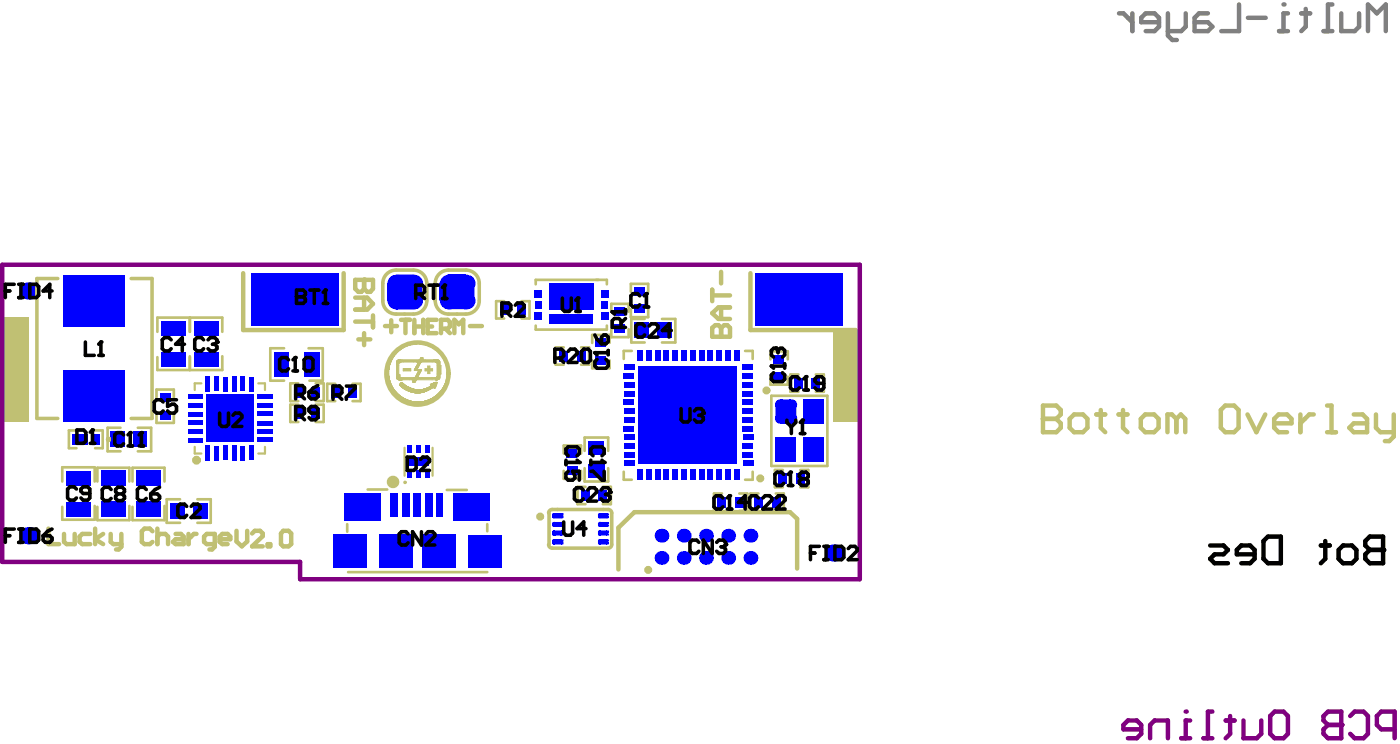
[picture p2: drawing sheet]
<svg xmlns="http://www.w3.org/2000/svg" width="266mm" height="141mm" viewBox="0 0 266 141" stroke-linecap="round" stroke-linejoin="round" font-family="sans-serif">
<path d="M243.3 5.9h1.7M245 2.5h-.8v3.4M247.6 2.5h1.7M248.4 1.7v3.4l-.8 .8M251.8 5.9h1.7M253.5 .9h-.9v5M255.2 2.5v3.4h2.5l.9-.8v-2.6M260.3 5.9v-5l1.6 1.6 1.7-1.6v5" fill="none" stroke="#808080" stroke-width=".85"/>
<circle cx="244.2" cy=".9" r=".42" fill="#808080"/>
<path d="M212.9 2.5h.8l1.7 1.7M215.4 2.5v3.4M220.5 4.2h-3.4v-.8l.9-.9h1.7l.8 .9v1.7l-.8 .8h-1.7M222.2 2.5v4.3l.8 .8h.9M225.6 2.5v2.6l-.9 .8h-2.5M229.8 2.5h-1.7l-.8 .9v2.5h2.5l.9-.8-.9-.9h-2.5M235.7 .9v5h-3.4M237.4 3.4h3.4" fill="none" stroke="#808080" stroke-width=".85"/>
<g fill="#808080">
<circle cx="43.6" cy="79.6" r="1.01"/>
<circle cx="43.6" cy="82.6" r="1.01"/>
<circle cx="46.7" cy="79.6" r="1.01"/>
<circle cx="43.6" cy="76.6" r="1.01"/>
<circle cx="40.7" cy="79.6" r="1.01"/>
<circle cx="40.7" cy="82.6" r="1.01"/>
<circle cx="46.7" cy="82.6" r="1.01"/>
<circle cx="46.7" cy="76.6" r="1.01"/>
<circle cx="40.7" cy="76.6" r="1.01"/>
</g>
<g fill="#00f">
<path d="M151.5 90h1.6v2h-1.6z" fill-rule="evenodd"/>
<path d="M148.1 90h1.7v2h-1.7z" fill-rule="evenodd"/>
<path d="M147.2 70.8h2v1.6h-2z" fill-rule="evenodd"/>
<path d="M139.6 89.3h1.1v2h-1.1z" fill-rule="evenodd"/>
<path d="M138 89.3h1v2h-1z" fill-rule="evenodd"/>
<path d="M141.2 81h2v1h-2z" fill-rule="evenodd"/>
<path d="M141.3 82.6h2v1h-2z" fill-rule="evenodd"/>
<path d="M141.2 84.3h2.1v1h-2.1z" fill-rule="evenodd"/>
<path d="M141.2 86h2.1v1h-2.1z" fill-rule="evenodd"/>
<path d="M141.2 74.3h2.1v1h-2.1z" fill-rule="evenodd"/>
<path d="M141.2 76h2v1h-2z" fill-rule="evenodd"/>
<path d="M141.2 77.6h2.1v1h-2.1z" fill-rule="evenodd"/>
<path d="M141.2 79.3h2.1v1h-2.1z" fill-rule="evenodd"/>
<path d="M141.2 69.3h2.1v1.1h-2.1z" fill-rule="evenodd"/>
<path d="M141.2 71h2v1h-2z" fill-rule="evenodd"/>
<path d="M141.2 72.6h2.1v1.1h-2.1z" fill-rule="evenodd"/>
<path d="M134.7 89.3h1v2h-1z" fill-rule="evenodd"/>
<path d="M133 89.3h1v2h-1z" fill-rule="evenodd"/>
<path d="M131.3 89.3h1v2h-1z" fill-rule="evenodd"/>
<path d="M128 89.3h1v2h-1z" fill-rule="evenodd"/>
<path d="M126.3 89.3h1v2h-1z" fill-rule="evenodd"/>
<path d="M124.7 89.3h1v2h-1z" fill-rule="evenodd"/>
<path d="M125.1 61.3h2.7v3h-2.7z" fill-rule="evenodd"/>
<path d="M121.3 89.3h1v2h-1z" fill-rule="evenodd"/>
<path d="M118.7 86h2v1h-2z" fill-rule="evenodd"/>
<path d="M118.7 84.3h2v1h-2z" fill-rule="evenodd"/>
<path d="M118.8 82.6h1.9v1h-1.9z" fill-rule="evenodd"/>
<path d="M118.7 81h1.9v1h-1.9z" fill-rule="evenodd"/>
<path d="M118.7 79.3h2v1h-2z" fill-rule="evenodd"/>
<path d="M118.7 77.6h2v1h-2z" fill-rule="evenodd"/>
<path d="M118.7 76h1.9v1h-1.9z" fill-rule="evenodd"/>
<path d="M118.7 74.3h2v1h-2z" fill-rule="evenodd"/>
<path d="M118.7 72.6h2v1.1h-2z" fill-rule="evenodd"/>
<path d="M118.7 71h1.9v1h-1.9z" fill-rule="evenodd"/>
<path d="M118.7 69.3h2v1.1h-2z" fill-rule="evenodd"/>
<path d="M116.9 61.7h2v1.6h-2z" fill-rule="evenodd"/>
<path d="M120.6 57.9h2v1.6h-2z" fill-rule="evenodd"/>
<path d="M120.6 54.6h2v1.7h-2z" fill-rule="evenodd"/>
<path d="M116.9 58.4h1.9v1.7h-1.9z" fill-rule="evenodd"/>
<path d="M113.8 102.8l.2-.3h1.5l.2 .3v.5l-.2 .2h-1.5l-.2-.2z" fill-rule="evenodd"/>
<path d="M113.8 97.8l.2-.2h1.5l.2 .2v.5l-.2 .3h-1.5l-.2-.3z" fill-rule="evenodd"/>
<path d="M113.8 99.5l.2-.3h1.5l.2 .3v.4l-.2 .3h-1.5l-.2-.3z" fill-rule="evenodd"/>
<path d="M111.9 88.2h3v2.6h-3z" fill-rule="evenodd"/>
<path d="M111.9 83.9h3v2.6h-3z" fill-rule="evenodd"/>
<path d="M113.3 67.7h2v1.6h-2z" fill-rule="evenodd"/>
<path d="M113.3 64.4h1.9v1.6h-1.9z" fill-rule="evenodd"/>
<path d="M114.4 57.3h1.3v1.3h-1.3z" fill-rule="evenodd"/>
<path d="M114.4 55.2h1.3v1.3h-1.3z" fill-rule="evenodd"/>
<path d="M105 102.8l.3-.3h1.5l.3 .3v.5l-.3 .2h-1.5l-.3-.2z" fill-rule="evenodd"/>
<path d="M105 97.8l.3-.2h1.5l.3 .2v.5l-.3 .3h-1.5l-.3-.3z" fill-rule="evenodd"/>
<path d="M105 99.5l.3-.3h1.5l.3 .3v.4l-.3 .3h-1.5l-.3-.3z" fill-rule="evenodd"/>
<path d="M98.4 57.9h1.7v1.9h-1.7z" fill-rule="evenodd"/>
<path d="M77.6 89.5h.8v1.4h-.8z" fill-rule="evenodd"/>
<path d="M79.3 89.5h.7v1.4h-.7z" fill-rule="evenodd"/>
<path d="M80.9 89.5h.8v1.4h-.8z" fill-rule="evenodd"/>
<path d="M80.9 84.7h.8v1.4h-.8z" fill-rule="evenodd"/>
<path d="M79.2 84.7h.7v1.4h-.7z" fill-rule="evenodd"/>
<path d="M77.6 84.7h.8v1.4h-.8z" fill-rule="evenodd"/>
<path d="M59.2 77.6h1.7v2h-1.7z" fill-rule="evenodd"/>
<path d="M36.7 95.6h2.7v3h-2.7z" fill-rule="evenodd"/>
<path d="M35.8 81.6h2.8v.9h-2.8z" fill-rule="evenodd"/>
<path d="M35.8 83.3h2.8v.9h-2.8z" fill-rule="evenodd"/>
<path d="M35.8 74.9h2.8v.9h-2.8z" fill-rule="evenodd"/>
<path d="M35.8 76.6h2.8v.9h-2.8z" fill-rule="evenodd"/>
<path d="M35.8 78.3h2.8v.9h-2.8z" fill-rule="evenodd"/>
<path d="M36.9 61.2h4.6v2.7h-4.6z" fill-rule="evenodd"/>
<path d="M30.4 74.7h2.1v1.7h-2.1z" fill-rule="evenodd"/>
<path d="M30.5 78.1h2v1.6h-2z" fill-rule="evenodd"/>
<path d="M25.4 82h2.6v3h-2.6z" fill-rule="evenodd"/>
<path d="M17.3 82.5h1.6v2h-1.6z" fill-rule="evenodd"/>
<path d="M152.8 75.9h4v4.7h-4z" fill-rule="evenodd"/>
<path d="M152.8 83.2h3.9v4.6h-3.9z" fill-rule="evenodd"/>
<path d="M154.4 72h1.6v1.9h-1.6z" fill-rule="evenodd"/>
<path d="M151.1 72h1.7v1.9h-1.7z" fill-rule="evenodd"/>
<path d="M146.8 94.5h1.6v2h-1.6z" fill-rule="evenodd"/>
<path d="M147.2 67.5h1.9v1.6h-1.9z" fill-rule="evenodd"/>
<path d="M141.3 87.6h2v1h-2z" fill-rule="evenodd"/>
<path d="M139.8 94.6h1.6v1.9h-1.6z" fill-rule="evenodd"/>
<path d="M138 66.6h1v2.1h-1z" fill-rule="evenodd"/>
<path d="M139.6 66.6h1.1v2.1h-1.1z" fill-rule="evenodd"/>
<path d="M131.3 66.6h1v2.1h-1z" fill-rule="evenodd"/>
<path d="M133 66.6h1v2.1h-1z" fill-rule="evenodd"/>
<path d="M134.7 66.6h1v2.1h-1z" fill-rule="evenodd"/>
<path d="M124.7 66.6h1v2.1h-1z" fill-rule="evenodd"/>
<path d="M126.3 66.6h1v2.1h-1z" fill-rule="evenodd"/>
<path d="M128 66.6h1v2.1h-1z" fill-rule="evenodd"/>
<path d="M118.8 87.6h1.9v1h-1.9z" fill-rule="evenodd"/>
<path d="M121.3 66.6h1v2.1h-1z" fill-rule="evenodd"/>
<path d="M113.8 101.1l.2-.3h1.5l.2 .3v.5l-.2 .3h-1.5l-.2-.3z" fill-rule="evenodd"/>
<path d="M113.8 93.2h1.7v1.9h-1.7z" fill-rule="evenodd"/>
<path d="M110.5 93.2h1.7v1.9h-1.7z" fill-rule="evenodd"/>
<path d="M114.4 59.5h1.3v1.3h-1.3z" fill-rule="evenodd"/>
<path d="M105 101.1l.3-.3h1.5l.3 .3v.5l-.3 .3h-1.5l-.3-.3z" fill-rule="evenodd"/>
<path d="M106.4 66.7h1.7v2h-1.7z" fill-rule="evenodd"/>
<path d="M77.6 86.9h3.9v1.6h-3.9z" fill-rule="evenodd"/>
<path d="M66.2 73.7h1.7v1.9h-1.7z" fill-rule="evenodd"/>
<path d="M62.9 73.7h1.7v1.9h-1.7z" fill-rule="evenodd"/>
<path d="M59.2 73.6h1.7v2h-1.7z" fill-rule="evenodd"/>
<path d="M42.4 84.7h.9v2.8h-.9z" fill-rule="evenodd"/>
<path d="M44.1 84.7h.9v2.9h-.9z" fill-rule="evenodd"/>
<path d="M45.8 84.8h.9v2.8h-.9z" fill-rule="evenodd"/>
<path d="M47.4 84.7h.9v2.8h-.9z" fill-rule="evenodd"/>
<path d="M47.4 71.6h.9v2.8h-.9z" fill-rule="evenodd"/>
<path d="M45.8 71.5h.9v2.8h-.9z" fill-rule="evenodd"/>
<path d="M44.1 71.5h.9v2.9h-.9z" fill-rule="evenodd"/>
<path d="M42.4 71.6h.9v2.8h-.9z" fill-rule="evenodd"/>
<path d="M39.1 84.7h.9v2.9h-.9z" fill-rule="evenodd"/>
<path d="M40.8 84.8h.9v2.8h-.9z" fill-rule="evenodd"/>
<path d="M40.8 71.5h.9v2.8h-.9z" fill-rule="evenodd"/>
<path d="M39.1 71.5h.9v2.9h-.9z" fill-rule="evenodd"/>
<path d="M35.8 79.9h2.8v.9h-2.8z" fill-rule="evenodd"/>
<path d="M36.9 67h4.6v2.8h-4.6z" fill-rule="evenodd"/>
<path d="M83.1 93.7h1.2v4.5h-1.2z" fill-rule="evenodd"/>
<path d="M76.5 93.7h1.4v4.5h-1.4z" fill-rule="evenodd"/>
<path d="M78.7 93.7h1.3v4.5h-1.3z" fill-rule="evenodd"/>
<path d="M80.9 93.7h1.3v4.5h-1.3z" fill-rule="evenodd"/>
<path d="M74.3 93.7h1.4v4.5h-1.4z" fill-rule="evenodd"/>
<path d="M57.9 67h2.8v4.6h-2.8z" fill-rule="evenodd"/>
<path d="M52.1 67h2.8v4.6h-2.8z" fill-rule="evenodd"/>
<path d="M136.3 89.3h1v2h-1z" fill-rule="evenodd"/>
<path d="M129.7 89.3h1v2h-1z" fill-rule="evenodd"/>
<path d="M123 89.3h1v2h-1z" fill-rule="evenodd"/>
<path d="M120.8 61.3h2.7v3h-2.7z" fill-rule="evenodd"/>
<path d="M107.8 88.7h2.1v1.6h-2.1z" fill-rule="evenodd"/>
<path d="M107.8 85.4h2v1.6h-2z" fill-rule="evenodd"/>
<path d="M101.7 55.2h1.3v1.3h-1.3z" fill-rule="evenodd"/>
<path d="M101.8 57.3h1.2v1.3h-1.2z" fill-rule="evenodd"/>
<path d="M95.1 57.9h1.7v1.9h-1.7z" fill-rule="evenodd"/>
<path d="M32.4 95.6h2.7v3h-2.7z" fill-rule="evenodd"/>
<path d="M48.9 83.2h2.9v.9h-2.9z" fill-rule="evenodd"/>
<path d="M48.9 81.7h2.9v.9h-2.9z" fill-rule="evenodd"/>
<path d="M48.9 78.2h2.9v.9h-2.9z" fill-rule="evenodd"/>
<path d="M48.9 76.7h2.9v.9h-2.9z" fill-rule="evenodd"/>
<path d="M48.9 75h2.9v.9h-2.9z" fill-rule="evenodd"/>
<path d="M55.9 77.6h1.6v2h-1.6z" fill-rule="evenodd"/>
<path d="M25.9 95.4h4.7v2.8h-4.7z" fill-rule="evenodd"/>
<path d="M19.2 95.4h4.7v2.8h-4.7z" fill-rule="evenodd"/>
<path d="M12.6 95.4h4.7v2.8h-4.7z" fill-rule="evenodd"/>
<path d="M25.9 89.5h4.6v2.9h-4.6z" fill-rule="evenodd"/>
<path d="M19.2 89.5h4.7v2.9h-4.7z" fill-rule="evenodd"/>
<path d="M12.5 89.6h4.8v2.8h-4.8z" fill-rule="evenodd"/>
<path d="M13.8 82.6h2.9v1.9h-2.9z" fill-rule="evenodd"/>
<path d="M21.1 82h2.7v3h-2.7z" fill-rule="evenodd"/>
<path d="M147.5 76.9l1-1h2l1 1v2.7l-1 1h-2l-1-1z" fill-rule="evenodd"/>
<path d="M147.4 83.2h4v4.6h-4z" fill-rule="evenodd"/>
<path d="M143.4 94.5h1.7v2h-1.7z" fill-rule="evenodd"/>
<path d="M143.6 51.9h16.7v10h-16.7z" fill-rule="evenodd"/>
<path d="M136.5 94.6h1.7v1.9h-1.7z" fill-rule="evenodd"/>
<path d="M123 66.6h1v2.1h-1z" fill-rule="evenodd"/>
<path d="M129.7 66.6h1v2.1h-1z" fill-rule="evenodd"/>
<path d="M136.3 66.6h1v2.1h-1z" fill-rule="evenodd"/>
<path d="M89.1 101.7h6.3v6.2h-6.3z" fill-rule="evenodd"/>
<path d="M104.5 59.7h8.3v1.9h-8.3z" fill-rule="evenodd"/>
<path d="M104.5 53.8h8.4v5.1h-8.4z" fill-rule="evenodd"/>
<path d="M101.7 59.5h1.3v1.3h-1.3z" fill-rule="evenodd"/>
<path d="M109.7 66.7h1.7v2h-1.7z" fill-rule="evenodd"/>
<path d="M63.4 101.7h6.4v6.3h-6.4z" fill-rule="evenodd"/>
<path d="M72.2 101.6h6.4v6.3h-6.4z" fill-rule="evenodd"/>
<path d="M73.7 53.9l1.7-1.7h3.3l1.7 1.7v3.3l-1.7 1.7h-3.3l-1.7-1.7z" fill-rule="evenodd"/>
<path d="M48.9 80h2.9v.9h-2.9z" fill-rule="evenodd"/>
<path d="M39.2 75.1h9v8.9h-9z" fill-rule="evenodd"/>
<path d="M56 73.6h1.6v2h-1.6z" fill-rule="evenodd"/>
<path d="M12.1 52.2h11.7v9.9h-11.7z" fill-rule="evenodd"/>
<path d="M65.5 93.7h7v5.3h-7z" fill-rule="evenodd"/>
<path d="M12.1 70.4h11.7v9.8h-11.7z" fill-rule="evenodd"/>
<path d="M30.7 61.2h4.7v2.7h-4.7z" fill-rule="evenodd"/>
<path d="M80.3 101.7h6.3v6.3h-6.3z" fill-rule="evenodd"/>
<path d="M83.6 53.8l1.7-1.7h3.3l1.6 1.7v3.3l-1.6 1.7h-3.3l-1.7-1.7z" fill-rule="evenodd"/>
<path d="M47.7 51.9h16.7v10h-16.7z" fill-rule="evenodd"/>
<path d="M30.7 67h4.7v2.8h-4.7z" fill-rule="evenodd"/>
<path d="M121.5 69.7h18.7v18.6h-18.7z" fill-rule="evenodd"/>
<path d="M86.2 93.7h6.9v5.3h-6.9z" fill-rule="evenodd"/>
</g>
<g fill="#00f">
<circle cx="138.5" cy="106.1" r="1.31"/>
<circle cx="134.3" cy="106.1" r="1.31"/>
<circle cx="125.9" cy="106.1" r="1.31"/>
<circle cx="115.5" cy="102.8" r=".25"/>
<circle cx="114" cy="102.8" r=".25"/>
<circle cx="114" cy="103.3" r=".25"/>
<circle cx="115.5" cy="103.3" r=".25"/>
<circle cx="115.5" cy="97.8" r=".25"/>
<circle cx="114" cy="97.8" r=".25"/>
<circle cx="114" cy="98.3" r=".25"/>
<circle cx="115.5" cy="98.3" r=".25"/>
<circle cx="115.5" cy="99.5" r=".25"/>
<circle cx="114" cy="99.5" r=".25"/>
<circle cx="114" cy="99.9" r=".25"/>
<circle cx="115.5" cy="99.9" r=".25"/>
<circle cx="106.8" cy="102.8" r=".25"/>
<circle cx="105.3" cy="102.8" r=".25"/>
<circle cx="105.3" cy="103.3" r=".25"/>
<circle cx="106.8" cy="103.3" r=".25"/>
<circle cx="106.8" cy="97.8" r=".25"/>
<circle cx="105.3" cy="97.8" r=".25"/>
<circle cx="105.3" cy="98.3" r=".25"/>
<circle cx="106.8" cy="98.3" r=".25"/>
<circle cx="106.8" cy="99.5" r=".25"/>
<circle cx="105.3" cy="99.5" r=".25"/>
<circle cx="105.3" cy="99.9" r=".25"/>
<circle cx="106.8" cy="99.9" r=".25"/>
<circle cx="138.5" cy="101.9" r="1.31"/>
<circle cx="134.3" cy="101.9" r="1.31"/>
<circle cx="125.9" cy="101.9" r="1.31"/>
<circle cx="115.5" cy="101.1" r=".25"/>
<circle cx="114" cy="101.1" r=".25"/>
<circle cx="114" cy="101.6" r=".25"/>
<circle cx="115.5" cy="101.6" r=".25"/>
<circle cx="106.8" cy="101.1" r=".25"/>
<circle cx="105.3" cy="101.1" r=".25"/>
<circle cx="105.3" cy="101.6" r=".25"/>
<circle cx="106.8" cy="101.6" r=".25"/>
<circle cx="142.8" cy="106.1" r="1.31"/>
<circle cx="130.1" cy="106.1" r="1.31"/>
<circle cx="142.8" cy="101.9" r="1.31"/>
<circle cx="158.6" cy="105.2" r="1.65"/>
<circle cx="150.5" cy="79.6" r="1.01"/>
<circle cx="150.5" cy="76.9" r="1.01"/>
<circle cx="148.4" cy="76.9" r="1.01"/>
<circle cx="148.4" cy="79.6" r="1.01"/>
<circle cx="130.1" cy="101.9" r="1.31"/>
<circle cx="78.7" cy="53.9" r="1.65"/>
<circle cx="75.4" cy="53.9" r="1.65"/>
<circle cx="75.4" cy="57.2" r="1.65"/>
<circle cx="78.7" cy="57.2" r="1.65"/>
<circle cx="5.4" cy="101.9" r="1.65"/>
<circle cx="85.3" cy="57.2" r="1.65"/>
<circle cx="88.6" cy="57.2" r="1.65"/>
<circle cx="88.6" cy="53.9" r="1.65"/>
<circle cx="85.3" cy="53.9" r="1.65"/>
<circle cx="5.4" cy="55.3" r="1.65"/>
</g>
<g fill="#c0c073">
<path d="M76.7 70.1h1.5v.4h-1.5z"/>
<path d="M80.9 70.1h.5v-.5h.4v.5h.5v.4h-.5v.5h-.4v-.5h-.5z"/>
<path d="M80.1 68.1l.2 .1-1.2 2.1h.9l-1.2 2.3h-.2l1.2-2.2h-1z"/>
<path d="M75.5 68.6l.5-.2h3.8l-.2 .4-3.7 .1v2.9h2.9l-.1 .4h-2.8l-.4-.2-.1-3.1z"/>
<path d="M80.2 68.5l2.9-.1 .3 .3 .1 .8h.4v1.6h-.4v.6l-.2 .3-4.1 .2 .3-.4h3.5l.1-.2v-2.8h-3.1z"/>
<path d="M76.1 73l.2-.2a4.6 4.6 0 0 0 5.9 .5l-.3-.2 1.1-.4-.4 1-.2-.2a4.5 4.5 0 0 1-6.4-.3z"/>
</g>
<g fill="none" stroke="#c0c073" stroke-width=".51">
<path d="M95.9 57.3h-1.5v3.3h1.5M99.2 57.3h1.5v3.3h-1.5M101.9 54.1v-.9h13.6v.9M116.3 59.3v-1.5h3.3v1.5M120 55.5v-1.5h3.3v1.5M120 58.8v1.5h3.3v-1.5M29.8 75.6v-1.5h3.3v1.5M29.8 79v1.4h3.3v-1.4M29.9 63.1v-2.7h12.4v2.7M36.1 60.4v2.7M36.1 67.7v2.7M42.3 67.7v2.7h-12.4v-2.5"/>
<path d="M54 66.2h-2.6v6.2h2.6M56.8 72.9h-1.6v3.4h1.6M56.8 76.9h-1.6v3.3h1.6M58.7 66.2h2.7v6.2h-2.5M60.1 72.9h1.5v3.4h-1.5M60.1 76.9h1.5v3.3h-1.5M63.8 73h-1.5v3.3h1.5M67.1 73h1.5v3.3h-1.5M101.9 61.9v.8h13.6v-.8M107.2 66h-1.5v3.3h1.5M110.5 66h1.6v3.3h-1.6M112.7 65.2v-1.5h3.3v1.5"/>
<path d="M112.7 68.5v1.5h3.3v-1.5M116.3 62.6v1.5h3.3v-1.5M120.2 66.7h-1.5v1.5M122.6 60.6h-2.5v4.5h2.5M125.9 60.6h2.6v4.5h-2.6M141.8 66.7h1.4v1.5M146.6 68.3v-1.5h3.3v1.5M146.6 71.6v1.5h3.3v-1.5M146.7 75.3h10.7v13.3h-10.7zM151.9 71.2h-1.5v3.3h1.5M155.2 71.2h1.5v3.3h-1.5M11.8 91.6v-2.7h6.2v2.7"/>
<path d="M14.5 81.8h-1.4v3.4h1.4M18 96.2v2.6h-6.2v-2.4M18.1 81.8h1.4v3.4h-1.4M18.5 91.6v-2.7h6.1v2.7M22.9 81.3h-2.4v4.5h2.4M24.6 96.2v2.7h-6.1v-2.5M25.2 91.6v-2.7h6.1v2.7M26.2 81.3h2.6v4.5h-2.6M31.3 96.2v2.7h-6.1v-2.5M34.3 94.9h-2.6v4.5h2.6M37.6 94.9h2.5v4.5h-2.5M66.1 99.7v1.4"/>
<path d="M69.9 93.1h3.8M85 93.2h3.8M92.7 99.7v1.3M107.2 86.2v-1.5h3.3v1.5M107.2 89.5v1.5h3.3v-1.5M111.2 85.7v-2.5h4.5v2.5M111.2 89v2.6h4.5v-2.6M111.4 92.6h-1.5v3.3h1.5M114.7 92.6h1.5v3.3h-1.5M118.7 89.7v1.5h1.5M137.4 93.8h-1.6v3.3h1.6M140.7 93.8h1.5v3.3h-1.5"/>
<path d="M143.2 89.7v1.5h-1.4M144.3 93.8h-1.5v3.3h1.5M147.6 93.8h1.5v3.3h-1.5M148.9 89.4h-1.5v3.3h1.5M152.2 89.4h1.6v3.3h-1.6M66.2 108.8h26.5"/>
</g>
<path d="M46.3 51.9v10.9h19.1v-10.9M142.8 51.9v10.9h20M151.7 108.1v-9.5l-1.4-1.2h-29.6l-3 2.9v8" fill="none" stroke="#c0c073" stroke-width=".85"/>
<g fill="none" stroke="#c0c073" stroke-width=".68">
<path d="M11 53h-4v26.6h4M25 53h3.9v26.6h-3.9M72.8 53.9v3.3M75.4 59.7h3.3M75.4 51.4h3.3M81.2 53.9v3.3M82.8 53.9v3.3M85.3 59.7h3.3M85.3 51.4h3.3M91.2 53.9v3.3M104.5 97.6v5.9M105 96.9h10.7"/>
<path d="M116.4 97.6v5.9M105 104.2h10.7"/>
</g>
<g fill="none" stroke="#c0c073" stroke-width=".19">
<path d="M73.8 70.4h.1M73.8 70.5h.1M73.8 70.6h.1M73.8 70.7h.1M73.8 70.8h.1M73.8 70.9h.1M73.8 71h.1M73.8 71.1h.1M73.8 71.2h.1M73.8 71.3h.1M73.8 71.4h.1M73.8 71.5h.1"/>
<path d="M73.8 69.8h.1M73.8 69.9h.1M73.8 70h.1M73.8 70.1h.1M73.8 70.2h.1M73.8 70.3h.1M73.8 71.6h.1M73.8 71.7h.1M73.8 71.8h.1M73.8 71.9h.1M73.8 72h.1M73.8 71.5l.1 .5"/>
<path d="M73.8 70.3v1.2M73.8 69.8v.5M73.9 69.4h.1M73.9 69.5h.1M73.9 69.6h.1M73.9 69.7h.1M73.9 69.8h.1M73.9 72h.1M73.9 72.1h.1M73.9 72.2h.1M73.9 72.3h.1M73.9 72l.1 .4"/>
<path d="M73.9 69.4v.4M74 69.2h.1M74 69.3h.1M74 72.4h.1M74 72.5h.1M74 72.6h.1M74 72.4v.2M74.1 68.9h.1M74.1 69h.1M74.1 69.1h.1M74.1 72.6h.1M74.1 72.7h.1"/>
<path d="M74.1 72.8h.1M74.1 72.9h.1M74.1 69.1l-.2 .3M74.1 68.9v.2M74.1 72.6v.3M74.2 68.7h.1M74.2 68.8h.1M74.2 72.9h.1M74.2 73h.1M74.2 73.1h.1M74.2 73.1l.1 .1M74.2 68.7v.1"/>
<path d="M74.2 72.9v.2M74.2 68.8l-.1 .1M74.3 68.5h.1M74.3 68.6h.1M74.3 68.7h.1M74.3 73.1h.1M74.3 73.2h.1M74.3 68.5v.2M74.3 73.2v.1M74.3 68.3h.1M74.3 68.4h.1M74.3 73.3h.1"/>
<path d="M74.3 73.4h.1M74.3 68.3v.2M74.3 73.3v.1M74.3 73.4l.1 .1M74.4 68.2h.1M74.4 68.3h.1M74.4 73.5h.1M74.4 73.6h.1M74.4 73.6l.1 .1M74.4 68.2v.1M74.4 73.5v.1M74.5 68.1h.1"/>
<path d="M74.5 68.2h.1M74.5 73.7h.1M74.5 68.1v.1M74.6 67.9h.1M74.6 68h.1M74.6 73.7h.1M74.6 73.8h.1M74.6 73.9h.1M74.6 67.9v.1M74.6 73.7v.2M74.6 68l-.1 .1M74.7 67.8h.1"/>
<path d="M74.7 67.9h.1M74.7 73.9h.1M74.7 74h.1M74.7 67.8v.1M74.7 73.9v.1M74.8 74h.1M74.8 74.1h.1M74.8 67.7h.1M74.8 74l.1 .2M74.8 67.7l-.1 .1M74.9 74.2h.1M74.9 67.6h.1"/>
<path d="M74.9 67.7h.1M74.9 67.6v.1M74.9 74.3h.1M74.9 67.5h.1M74.9 74.2v.1M75 74.3h.1M75 74.4h.1M75 67.3h.1M75 67.4h.1M75 67.4l-.1 .2M75 67.3v.1M75 74.3v.1"/>
<path d="M75 74.4l.1 .1M75.1 74.5h.1M75.1 67.3h.1M75.1 67.2h.1M75.1 74.5l.1 .1M75.1 67.2v.1M75.2 74.6h.1M75.2 74.7h.1M75.2 67.1h.1M75.2 67.2h.1M75.2 67.1v.1M75.2 74.6v.1"/>
<path d="M75.3 74.7h.1M75.3 67.1h.1M75.4 74.7h.1M75.4 74.8h.1M75.4 67h.1M75.4 67.1h.1M75.4 67v.1M75.4 74.7v.1M75.4 74.9h.1M75.4 71.9h.1M75.4 71.8h.1M75.4 71.7h.1"/>
<path d="M75.4 71.6h.1M75.4 71.5h.1M75.4 69.2h.1M75.4 69.1h.1M75.4 69h.1M75.4 68.9h.1M75.4 68.8h.1M75.4 66.9h.1M75.4 71.9l.1 .1M75.4 66.9v.1M75.4 68.8v3.1M75.4 74.8v.1"/>
<path d="M75.5 74.9h.1M75.5 75h.1M75.5 72h.1M75.5 68.7h.1M75.5 68.6h.1M75.5 66.8h.1M75.5 66.9h.1M75.5 68.6l-.1 .2M75.5 66.8v.1M75.5 74.9v.1M75.6 75h.1M75.6 72.1h.1"/>
<path d="M75.6 72h.1M75.6 68.6h.1M75.6 66.7h.1M75.6 66.8h.1M75.6 75l.1 .1M75.6 72.1h.2M75.6 66.7v.1M75.6 72v.1M75.7 75.1h.1M75.7 72.1h.1M75.7 68.5h.1M75.7 66.6h.1"/>
<path d="M75.7 66.7h.1M75.7 75.1l.1 .1M75.7 66.6v.1M75.8 75.2h.1M75.8 72.1h.1M75.8 68.5h.1M75.8 66.6h.1M75.8 72.1l2.9 .1M75.9 75.2h.1M75.9 75.3h.1M75.9 68.8h.1M75.9 68.9h.1"/>
<path d="M75.9 69h.1M75.9 71.2h.1M75.9 71.3h.1M75.9 71.4h.1M75.9 71.5h.1M75.9 71.6h.1M75.9 71.7h.1M75.9 71.8h.1M75.9 72.2h.1M75.9 68.5h.1M75.9 66.6h.1M75.9 71.8h2.9"/>
<path d="M75.9 66.6h-.1M75.9 68.8v3M75.9 75.2v.1M76 75.3h.1M76 72.2h.1M76 68.4h.1M76 66.5h.1M76 68.8h.1M76 71.8h.1M76 68.4h3.8l-.1 .1M76 68.4l-.4 .2M76 66.5l-.1 .1"/>
<path d="M76 73.2h.1M76 73.1h.1M76 66.4h.1M76 75.3l.2 .1M76 66.4v.1M76 73.1v.1M76 73.2l.2 .2M76.1 75.4h.1M76.1 68.8h.1M76.1 71.8h.1M76.1 72.2h.1M76.1 68.4h.1"/>
<path d="M76.1 73.3h.1M76.1 73.1h.1M76.1 73h.1M76.1 66.4h.1M76.1 73v.1M76.2 75.4h.1M76.2 75.5h.1M76.2 72.2h.1M76.2 73.4h.1M76.2 73h.1M76.2 72.9h.1M76.2 66.3h.1"/>
<path d="M76.2 73.4l.1 .1M76.2 72.9v.1M76.2 75.4v.1M76.3 75.5h.1M76.3 72.2h.1M76.3 73.5h.1M76.3 72.8h.1M76.3 66.2h.1M76.3 66.3h.1M76.3 66.2v.1M76.3 75.5l.2 .1M76.3 66.3l-.2 .1"/>
<path d="M76.3 72.8l-.1 .1M76.4 75.6h.1M76.4 72.2h.1M76.4 73.6h.1M76.4 73.5h.1M76.4 72.8h.1M76.4 72.9h.1M76.4 66.2h.1M76.4 72.8v.1M76.4 73.5v.1M76.5 75.6h.1M76.5 75.7h.1"/>
<path d="M76.5 73.7h.1M76.5 73.6h.1M76.5 72.9h.1M76.5 66.1h.1M76.5 73.6v.1M76.5 75.6v.1M76.5 72.9v.1M76.5 73h.1M76.5 66h.1M76.5 75.7l.1 .1M76.5 73.7h.2M76.5 66v.1"/>
<path d="M76.5 66.1l-.1 .1M76.6 75.8h.1M76.6 73.7h.1M76.6 73h.1M76.6 73.1h.1M76.6 66h.1M76.6 73v.1M76.7 75.8h.1M76.7 73.8h.1M76.7 73.7h.1M76.7 73.1h.1M76.7 66h.1"/>
<path d="M76.7 66h-.2M76.7 70.1h1.5v.4h-1.5zM76.7 73.7v.1M76.7 75.8h.2M76.8 75.8h.1M76.8 73.8h.1M76.8 73.1h.1M76.8 66h.1M76.8 73.8l.2 .1M76.8 73.1l.2 .2M76.9 75.8h.1M76.9 75.9h.1"/>
<path d="M76.9 73.9h.1M76.9 73.2h.1M76.9 65.9h.1M76.9 65.9l-.2 .1M76.9 75.8v.1M76.9 75.9h.2M77 75.9h.1M77 74h.1M77 73.9h.1M77 73.3h.1M77 65.9h.1M77 74l.1 .1"/>
<path d="M77 73.9v.1M77.1 75.9h.1M77.1 74h.1M77.1 73.3h.1M77.1 73.4h.1M77.1 65.8h.1M77.1 73.4l.1 .1M77.1 65.8l-.2 .1M77.1 73.3v.1M77.1 75.9l.2 .1M77.1 76h.1M77.1 74.1h.1"/>
<path d="M77.2 76h.1M77.2 74.1h.1M77.2 73.5h.1M77.2 65.7h.1M77.2 65.8h.1M77.2 74.1l.2 .1M77.2 65.7v.1M77.3 76h.1M77.3 76.1h.1M77.3 74.2h.1M77.3 73.5h.1M77.3 65.7h.1"/>
<path d="M77.3 73.5l.2 .1M77.3 76v.1M77.3 76.1h.2M77.4 76.1h.1M77.4 74.2h.1M77.4 73.6h.1M77.4 65.7h.1M77.5 76.1h.1M77.5 74.2h.1M77.5 73.6h.1M77.5 73.7h.1M77.5 65.6h.1"/>
<path d="M77.5 65.6l-.3 .1M77.5 73.6v.1M77.5 76.1l.2 .1M77.6 76.2h.1M77.6 74.2h.1M77.6 73.7h.1M77.6 65.6h.1M77.6 74.2v.1M77.6 74.3h.1M77.6 74.3h.2M77.6 73.7h.2M77.7 76.2h.1"/>
<path d="M77.7 74.3h.1M77.7 73.7h.1M77.7 65.5h.1M77.7 76.2l.1 .1M77.7 65.5h.3M77.7 65.5l-.1 .1M77.8 76.3h.1M77.8 74.4h.1M77.8 74.3h.1M77.8 73.7h.1M77.8 65.5h.1M77.8 76.3h.3"/>
<path d="M77.8 74.4h.3M77.8 73.7l.3 .1M77.8 74.3v.1M77.9 76.3h.1M77.9 74.4h.1M77.9 73.8h.1M77.9 65.5h.1M78 76.3h.1M78 74.4h.1M78 73.8h.1M78 65.5h.1M78 65.5h.3"/>
<path d="M78.1 76.3h.1M78.1 74.5h.1M78.1 74.4h.1M78.1 73.8h.1M78.1 73.9h.1M78.1 65.5h.1M78.1 74.5l.3 .1M78.1 73.9h.2M78.1 73.8v.1M78.1 74.4v.1M78.1 76.3l.4 .1M78.2 76.4h.1"/>
<path d="M78.2 74.5h.1M78.2 73.9h.1M78.2 65.5h.1M78.3 76.4h.1M78.3 74.5h.1M78.3 73.9h.1M78.3 74h.1M78.3 65.5h.1M78.3 74h.3M78.3 73.9v.1M78.4 76.4h.1M78.4 74.6h.1"/>
<path d="M78.4 72.2h.1M78.4 65.4h.1M78.4 74h.1M78.4 74.6h.4M78.4 65.4h.8M78.4 65.4l-.1 .1M78.5 76.4h.1M78.5 74.6h.1M78.5 72.2h.1M78.5 65.4h.1M78.5 74h.1M78.6 76.4h.1"/>
<path d="M78.6 74.6h.1M78.6 74h.1M78.6 72.6h.1M78.6 72.2h.1M78.6 65.4h.1M78.6 76.4h1.8M78.6 74l.1 .1M78.6 72.6l.1 .1M78.7 76.4h.1M78.7 74.6h.1M78.7 74.1h.1M78.7 72.7h.1"/>
<path d="M78.7 72.6h.1M78.7 72.5h.1M78.7 72.4h.1M78.7 72.1h.1M78.7 72.2h.1M78.7 65.4h.1M78.7 74.1h.4M78.7 72.1v.1M78.7 72.4v.2M78.7 72.3h.1M78.7 72h.1M78.7 72v.1"/>
<path d="M78.7 72.2v.2M78.8 76.4h.1M78.8 74.7h.1M78.8 74.6h.1M78.8 74.1h.1M78.8 72.5h.1M78.8 72.6h.1M78.8 72.2h.1M78.8 72.1h.1M78.8 72h.1M78.8 70.4h.1M78.8 71.8h.1"/>
<path d="M78.8 71.9h.1M78.8 65.4h.1M78.8 74.7h1.1M78.8 71.8v.2M78.8 72v.2M78.8 72.5v.1M78.8 74.6v.1M78.8 72.6l-.1 .1M78.8 70.4h1M78.9 76.4h.1M78.9 74.7h.1M78.9 74.1h.1"/>
<path d="M78.9 72.3h.1M78.9 72.4h.1M78.9 72.5h.1M78.9 72h.1M78.9 70.4h.1M78.9 70.3h.1M78.9 70.2h.1M78.9 65.4h.1M78.9 70.2v.2M78.9 72.3v.2M79 76.4h.1M79 74.7h.1"/>
<path d="M79 74.1h.1M79 72.1h.1M79 72.2h.1M79 72.3h.1M79 71.9h.1M79 71.8h.1M79 70.1h.1M79 70h.1M79 65.4h.1M79 70l-.1 .2M79 72.1v.2M79 71.9l-.1 .1"/>
<path d="M79.1 76.4h.1M79.1 74.7h.1M79.1 74.1h.1M79.1 70.3h.1M79.1 72h.1M79.1 72.1h.1M79.1 71.7h.1M79.1 71.6h.1M79.1 70h.1M79.1 69.9h.1M79.1 69.8h.1M79.1 65.4h.1"/>
<path d="M79.1 71.7l-.1 .2M79.1 74.1l.1 .1M79.1 70.3h.9M79.1 69.8v.2M79.1 71.6v.1M79.1 72v.1M79.2 76.4h.1M79.2 74.7h.1M79.2 74.2h.1M79.2 70.1h.1M79.2 70.2h.1M79.2 70.3h.1"/>
<path d="M79.2 71.8h.1M79.2 71.9h.1M79.2 72h.1M79.2 71.5h.1M79.2 69.8h.1M79.2 72.1h.1M79.2 65.4h.1M79.2 74.2h.8M79.2 70.1v.2M79.2 71.8v.2M79.2 71.5l-.1 .1M79.3 76.4h.1"/>
<path d="M79.3 74.7h.1M79.3 74.2h.1M79.3 70h.1M79.3 70.1h.1M79.3 71.6h.1M79.3 71.7h.1M79.3 71.8h.1M79.3 71.4h.1M79.3 71.3h.1M79.3 69.7h.1M79.3 69.6h.1M79.3 72h.1"/>
<path d="M79.3 65.3h.1M79.3 72l-.1 .2 3.9-.1M79.3 69.6v.1M79.3 71.3v.1M79.3 71.6v.2M79.3 69.7l-.1 .1M79.3 71.4l-.1 .1M79.3 69.8h.1M79.3 69.9h.1M79.3 71.5h.1M79.3 71.2h.1M79.3 71.1h.1"/>
<path d="M79.3 69.5h.1M79.3 69.4h.1M79.3 68.8h.1M79.3 71.9h.1M79.3 71.8h3.8M79.3 69.4v.1M79.3 71.1v.1M79.3 71.8v.1M79.3 69.9v.2M79.3 71.9v.1M79.3 71.2v.1M79.3 69.5v.1"/>
<path d="M79.4 76.4h.1M79.4 74.7h.1M79.4 74.2h.1M79.4 69.7h.1M79.4 69.8h.1M79.4 71.4h.1M79.4 71.5h.1M79.4 71h.1M79.4 70.9h.1M79.4 69.3h.1M79.4 68.8h.1M79.4 71.8h.1"/>
<path d="M79.4 65.3h.1M79.4 70.9v.1M79.4 71.4v.1M79.4 69.8l-.1 .1M79.4 71.5l-.1 .1M79.4 71l-.1 .1M79.4 69.3l-.1 .1M79.5 76.4h.1M79.5 74.7h.1M79.5 74.2h.1M79.5 69.5h.1M79.5 69.6h.1"/>
<path d="M79.5 71.2h.1M79.5 71.3h.1M79.5 70.9h.1M79.5 70.8h.1M79.5 69.2h.1M79.5 69.1h.1M79.5 68.8h.1M79.5 71.8h.1M79.5 65.3h.1M79.5 69.6l-.1 .2M79.5 69.1l-.1 .2M79.5 70.8l-.1 .1"/>
<path d="M79.5 71.2v.1M79.5 71.3l-.1 .1M79.6 76.4h.1M79.6 74.7h.1M79.6 74.2h.1M79.6 69.3h.1M79.6 69.4h.1M79.6 71h.1M79.6 71.1h.1M79.6 70.7h.1M79.6 70.6h.1M79.6 69h.1"/>
<path d="M79.6 68.9h.1M79.6 68.7h.1M79.6 68.8h.1M79.6 71.8h.1M79.6 65.3h.1M79.6 68.9l-.1 .2M79.6 68.7v.1h-3.7M79.6 70.6l-.1 .2M79.6 71v.1M79.6 69.4l-.1 .2M79.6 71.1l-.1 .1M79.7 76.4h.1"/>
<path d="M79.7 74.7h.1M79.7 74.2h.1M79.7 69.2h.1M79.7 69.3h.1M79.7 70.9h.1M79.7 70.5h.1M79.7 70.4h.1M79.7 68.8h.1M79.7 68.5h.1M79.7 68.6h.1M79.7 68.7h.1M79.7 65.3h.1"/>
<path d="M79.7 68.8l-.1 .1M79.7 68.5v.2M79.7 69.2v.1M79.7 70.4l-.1 .2M79.7 70.9l-.1 .1M79.7 69.3l-.1 .1M79.8 76.4h.1M79.8 74.7h.1M79.8 74.2h.1M79.8 69h.1M79.8 69.1h.1M79.8 70.7h.1"/>
<path d="M79.8 70.8h.1M79.8 70.9h.1M79.8 68.8h.1M79.8 68.7h.1M79.8 68.6h.1M79.8 65.3h.1M79.8 68.6v.2M79.8 69l-.1 .2M79.8 70.7v.2M79.8 65.3l-.6 .1M79.8 65.3v.1M79.8 68.9h.1"/>
<path d="M79.8 70.6h.1M79.8 68.5h.1M79.8 68.4h.1M79.8 65.4h.1M79.8 68.4v.2M79.8 68.8v.2M79.8 65.4h.7M79.9 76.4h.1M79.9 74.7h.1M79.9 74.2h.1M79.9 68.7h.1M79.9 68.8h.1"/>
<path d="M79.9 70.4h.1M79.9 70.5h.1M79.9 68.4h.1M79.9 68.3h.1M79.9 68.2h.1M79.9 65.4h.1M79.9 68.2v.2M79.9 68.7v.1M79.9 70.4v.1M79.9 70.5l-.1 .2M80 76.4h.1M80 74.6h.1"/>
<path d="M80 74.2h.1M80 68.5h.1M80 68.6h.1M80 68.7h.1M80 70.3h.1M80 70.4h.1M80 68.2h.1M80 68.1h.1M80 68.8h.1M80 65.4h.1M80 68.8h3.1M80 68.1v.1"/>
<path d="M80 68.5v.2M80 70.3v.1M80 68.1h.3M80.1 76.4h.1M80.1 74.6h.1M80.1 74.1h.1M80.1 68.3h.1M80.1 68.4h.1M80.1 68.5h.1M80.1 68.1h.1M80.1 68.7h.1M80.1 68.6h.1"/>
<path d="M80.1 65.4h.1M80.1 68.3v.2M80.1 68.6l-.1 .2M80.2 76.4h.1M80.2 74.6h.1M80.2 74.1h.1M80.2 68.2h.1M80.2 68.3h.1M80.2 68.1h.1M80.2 68.5h.1M80.2 65.4h.1M80.2 68.5l-.1 .1"/>
<path d="M80.3 76.4h.1M80.3 74.6h.1M80.3 74.1h.1M80.3 68.1h.1M80.3 68.2h.1M80.3 68.5h.1M80.3 68.4h.1M80.3 65.4h.1M80.3 68.2l-.1 .1M80.3 68.4h2.8M80.3 68.1v.1M80.3 68.4v.1"/>
<path d="M80.4 76.4h.1M80.4 74.5h.1M80.4 74.6h.1M80.4 74.1h.1M80.4 68.4h.1M80.4 65.4h.1M80.4 74.6l-.5 .1M80.4 74.5h.2M80.4 76.4h.4M80.4 74.5v.1M80.5 76.4h.1M80.5 74.5h.1"/>
<path d="M80.5 74.1h.1M80.5 65.5h.1M80.5 65.4h.1M80.5 74.1l-.5 .1M80.5 65.4v.1M80.5 65.5h.4M80.6 76.4h.1M80.6 74.5h.1M80.6 74h.1M80.6 65.5h.1M80.7 76.4h.1M80.7 74.4h.1"/>
<path d="M80.7 65.5h.1M80.7 74h.1M80.7 74.4h.2M80.7 74.4l-.1 .1M80.8 76.4h.1M80.8 76.3h.1M80.8 74.4h.1M80.8 74h.1M80.8 65.5h.1M80.8 76.3v.1M80.9 76.3h.1M80.9 74.3h.1"/>
<path d="M80.9 74.4h.1M80.9 74h.1M80.9 73.9h.1M80.9 65.5h.1M80.9 73.9h.2M80.9 70.1h.5v-.5h.4v.5h.5v.4h-.5v.5h-.4v-.5h-.5zM80.9 65.5l.3 .1M80.9 73.9v.1M80.9 74.3v.1M80.9 74l-.4 .1M81 76.3h.1M81 74.3h.1"/>
<path d="M81 73.9h.1M81 65.5h.1M81.1 76.2h.1M81.1 74.2h.1M81.1 73.9h.1M81.1 73.8h.1M81.1 65.5h.1M81.1 76.2h.3M81.1 76.2l-.3 .1M81.1 73.8v.1M81.1 74.2l-.1 .1M81.1 73.8h.2"/>
<path d="M81.2 76.2h.1M81.2 74.2h.1M81.2 73.8h.1M81.2 65.6h.1M81.2 65.6h.2M81.3 76.2h.1M81.3 74.2h.1M81.3 73.8h.1M81.3 65.6h.1M81.3 74.2h-.2M81.4 76.2h.1M81.4 76.1h.1"/>
<path d="M81.4 74.2h.1M81.4 73.7h.1M81.4 65.6h.1M81.4 76.1v.1M81.4 73.7l-.1 .1M81.4 65.6l.1 .1M81.5 76.1h.1M81.5 74.1h.1M81.5 73.7h.1M81.5 65.7h.1M81.5 74.1l-.2 .1M81.5 73.7h-.1"/>
<path d="M81.6 76h.1M81.6 74h.1M81.6 73.7h.1M81.6 65.8h.1M81.6 65.7h.1M81.6 76h.2M81.6 76l-.1 .1M81.6 65.7v.1M81.6 74l-.1 .1M81.6 65.8h.2M81.7 76h.1M81.7 74h.1"/>
<path d="M81.7 73.6h.1M81.7 65.8h.1M81.7 73.6l-.2 .1M81.8 76h.1M81.8 75.9h.1M81.8 73.9h.1M81.8 73.6h.1M81.8 65.8h.1M81.8 75.9h.2M81.8 65.8l.2 .1M81.8 75.9v.1M81.9 75.9h.1"/>
<path d="M81.9 73.8h.1M81.9 73.9h.1M81.9 73.5h.1M81.9 73.1h.1M81.9 65.9h.1M81.9 73.9l-.2 .1M81.9 73.5l-.1 .1M81.9 73.8v.1M82 75.9h.1M82 75.8h.1M82 73.8h.1M82 73.5h.1"/>
<path d="M82 73.1h.1M82 65.9h.1M82 65.9v.1M82 73.1v.1h.1M82 75.8v.1M82 73.7h.1M82 73.4h.1M82 73.2h.1M82 66h.1M82 73.7l-.1 .1M82.1 75.8h.1M82.1 73.7h.1"/>
<path d="M82.1 73.4h.1M82.1 73.3h.1M82.1 73.2h.1M82.1 73.1h.1M82.1 73h.1M82.1 66h.1M82.1 73.4l-.1 .1M82.1 73v.1M82.1 73.2v.2M82.2 75.8h.1M82.2 73.7h.1M82.2 73h.1"/>
<path d="M82.2 66h.1M82.3 75.7h.1M82.3 73.6h.1M82.3 73h.1M82.3 66.1h.1M82.3 66h.1M82.3 75.7l-.2 .1M82.3 66v.1M82.3 66.1h.2M82.4 75.7h.1M82.4 73.5h.1M82.4 72.9h.1"/>
<path d="M82.4 66.1h.1M82.4 72.9l-.3 .1M82.4 73.5v.1M82.4 72.9h.2M82.5 75.6h.1M82.5 73.7h.1M82.5 73.6h.1M82.5 72.9h.1M82.5 66.2h.1M82.5 66.1h.1M82.5 75.6l-.1 .1M82.5 73.6l-.3 .1"/>
<path d="M82.5 66.2l.1 .1M82.5 66.1v.1M82.5 73.6v.1M82.6 75.6h.1M82.6 75.5h.1M82.6 68.4h.1M82.6 73.7h.1M82.6 72.9h.1M82.6 72.8h.1M82.6 66.2h.1M82.6 72.8v.1M82.6 75.5v.1"/>
<path d="M82.6 66.3h.1M82.7 75.4h.1M82.7 68.4h.1M82.7 73.4h.1M82.7 66.4h.1M82.7 73.6h.1M82.7 73.5h.1M82.7 72.8h.1M82.7 66.3h.1M82.7 75.4l-.1 .1M82.7 73.6l-.1 .1M82.7 66.3v.1"/>
<path d="M82.7 73.4v.2M82.8 75.4h.1M82.8 75.3h.1M82.8 71.8h.1M82.8 68.8h.1M82.8 68.4h.1M82.8 73.1h.1M82.8 73.2h.1M82.8 73.3h.1M82.8 72.7h.1M82.8 66.4h.1M82.8 66.4l.2 .1"/>
<path d="M82.8 73.1l-.1 .3M82.8 75.3v.1M82.8 72.7h.2M82.8 72.7l-.1 .1M82.9 75.3h.1M82.9 72.2h.1M82.9 71.8h.1M82.9 68.8h.1M82.9 68.4h.1M82.9 72.9h.1M82.9 73h.1M82.9 73.1h.1"/>
<path d="M82.9 72.7h.1M82.9 66.5h.1M82.9 72.9l-.1 .2M83 75.3h.1M83 72.2h.1M83 71.8h.1M83 68.8h.1M83 68.4h.1M83 72.7h.1M83 72.8h.1M83 66.6h.1M83 66.5h.1"/>
<path d="M83 66.5v.1M83 72.7v.1M83 72.8l-.1 .1M83.1 75.2h.1M83.1 72.2h.1M83.1 71.8h.1M83.1 71.7h.1M83.1 68.9h.1M83.1 68.8h.1M83.1 68.4h.1M83.1 68.5h.1M83.1 66.6h.1"/>
<path d="M83.1 75.2l-.1 .1M83.1 68.9v2.8M83.1 68.4v.1M83.1 68.8v.1M83.1 71.7v.1M83.1 68.5h.2M83.1 75.1h.1M83.1 72.1h.1M83.1 71.6h.1M83.1 69h.1M83.1 66.7h.1M83.1 75.1v.1"/>
<path d="M83.1 66.6v.1M83.1 72.1h.2M83.2 75.1h.1M83.2 75h.1M83.2 72.1h.1M83.2 68.5h.1M83.2 66.7h.1M83.2 66.7l.1 .1M83.2 75v.1M83.3 75h.1M83.3 74.9h.1M83.3 72h.1"/>
<path d="M83.3 72.1h.1M83.3 68.5h.1M83.3 68.6h.1M83.3 66.8h.1M83.3 68.5v.1M83.3 72v.1M83.3 74.9v.1M83.3 66.8l.3 .3M83.4 74.9h.1M83.4 74.8h.1M83.4 72h.1M83.4 68.6h.1"/>
<path d="M83.4 68.7h.1M83.4 66.9h.1M83.4 68.6v.1M83.4 74.8v.1M83.4 68.7l.1 .8M83.5 74.8h.1M83.5 74.7h.1M83.5 71.1h.1M83.5 71.2h.1M83.5 71.3h.1M83.5 71.4h.1M83.5 71.5h.1"/>
<path d="M83.5 71.6h.1M83.5 71.7h.1M83.5 71.8h.1M83.5 71.9h.1M83.5 72h.1M83.5 68.8h.1M83.5 68.9h.1M83.5 69h.1M83.5 69.1h.1M83.5 69.2h.1M83.5 69.3h.1M83.5 69.4h.1"/>
<path d="M83.5 69.5h.1M83.5 67h.1M83.5 71.1v.9M83.5 74.7v.1M83.5 69.5h.4v1.6h-.4M83.6 74.7h.1M83.6 67.1h.1M83.6 74.6h.1M83.6 67.1l.1 .1M83.6 74.6v.1M83.7 74.6h.1M83.7 74.5h.1"/>
<path d="M83.7 67.3h.1M83.7 67.2h.1M83.7 67.2v.1M83.7 74.5v.1M83.8 74.4h.1M83.8 67.4h.1M83.8 67.3h.1M83.8 74.4l-.1 .1M83.8 67.3v.1M83.9 74.3h.1M83.9 67.5h.1M83.9 67.4h.1"/>
<path d="M83.9 74.3l-.1 .1M83.9 67.4v.1M84 74.2h.1M84 67.6h.1M84 67.5h.1M84 74.2l-.1 .1M84 67.5l.1 .2M84.1 74.2h.1M84.1 74.1h.1M84.1 67.7h.1M84.1 74.1v.1M84.2 74h.1"/>
<path d="M84.2 73.9h.1M84.2 67.8h.1M84.2 67.7h.1M84.2 74l-.1 .1M84.2 67.7v.1M84.2 73.9v.1M84.2 67.8v.1M84.2 73.8h.1M84.2 68h.1M84.2 67.9h.1M84.2 67.9v.1M84.2 73.8v.1"/>
<path d="M84.3 73.7h.1M84.3 68.2h.1M84.3 68.1h.1M84.3 68h.1M84.3 73.7l-.1 .1M84.3 68v.2M84.4 73.7h.1M84.4 73.6h.1M84.4 73.5h.1M84.4 68.2h.1M84.4 73.5v.2M84.4 68.2l.1 .1"/>
<path d="M84.5 73.5h.1M84.5 73.4h.1M84.5 68.4h.1M84.5 68.3h.1M84.5 68.3v.1M84.5 68.4l.1 .1M84.6 73.3h.1M84.6 73.2h.1M84.6 73.1h.1M84.6 68.6h.1M84.6 68.5h.1M84.6 73.3l-.1 .2"/>
<path d="M84.6 68.5v.1M84.6 73.1v.2M84.6 68.6l.1 .1M84.7 73.1h.1M84.7 73h.1M84.7 68.8h.1M84.7 68.7h.1M84.7 68.7v.1M84.7 73v.1M84.7 72.9h.1M84.7 72.8h.1M84.7 72.7h.1"/>
<path d="M84.7 69h.1M84.7 68.9h.1M84.7 68.8l.1 .3M84.7 72.7v.3M84.8 72.7h.1M84.8 72.6h.1M84.8 72.5h.1M84.8 69.3h.1M84.8 69.2h.1M84.8 69.1h.1M84.8 69.1l.1 .2M84.8 72.5v.2"/>
<path d="M84.9 72.5h.1M84.9 72.4h.1M84.9 72.3h.1M84.9 72.2h.1M84.9 69.6h.1M84.9 69.5h.1M84.9 69.4h.1M84.9 69.3h.1M84.9 69.3v.3M84.9 69.6l.1 .4M85 72.1h.1M85 72h.1"/>
<path d="M85 71.9h.1M85 71.8h.1M85 71.7h.1M85 70h.1M85 69.9h.1M85 69.8h.1M85 69.7h.1M85 72.1l-.1 .4M85 71.7v.4M85 70l.1 1.7M85.1 71.7h.1M85.1 71.6h.1"/>
<path d="M85.1 71.5h.1M85.1 71.4h.1M85.1 71.3h.1M85.1 71.2h.1M85.1 71.1h.1M85.1 71h.1M85.1 70.9h.1M85.1 70.8h.1M85.1 70.7h.1M85.1 70.6h.1M85.1 70.5h.1M85.1 70.4h.1"/>
<path d="M85.1 70.3h.1M85.1 70.2h.1M85.1 70.1h.1"/>
</g>
<path d="M38.3 72.9h-1.3v1.3M49.1 72.9h1.3v1.3M37 85v1.2h1.3M50.4 85v1.2h-1.3M77 85.1v5.4M82.3 85.1v5.4" fill="none" stroke="#c0c073" stroke-width=".42"/>
<g fill="#c0c073">
<path d="M158.6 62.8h5v17.4h-5z" fill-rule="evenodd"/>
<path d="M.4 60.3h5v19.9h-5z" fill-rule="evenodd"/>
</g>
<path d="M89.4 62h2.3M135.5 64h3.4v-1.7l-.5-.5h-.6l-.6 .5v1.7" fill="none" stroke="#c0c073" stroke-width=".85"/>
<circle cx="137.2" cy="64" r=".42" fill="#c0c073"/>
<path d="M69.3 53.2v1.7l-.5 .6h-.6l-.6-.6v-1.7h3.4M135.5 55.1v2.2M135.5 56.2h3.4M137.2 51.7v2.2M137.2 58.4v2.2M138.9 58.4h-2.2l-1.2 1.1 1.2 1.1h2.2M135.5 64v-1.7l.6-.5h.6l.5 .5v1.7" fill="none" stroke="#c0c073" stroke-width=".85"/>
<circle cx="69.3" cy="53.2" r=".42" fill="#c0c073"/>
<g fill="none" stroke="#c0c073" stroke-width=".85">
<path d="M67.6 56.6h2.3l1.1 1.2-1.1 1.1h-2.3M69.3 53.2v1.7l.6 .6h.6l.5-.6v-1.7M69.3 56.6v2.3M71 60v2.2M67.6 61.2h3.4M68.2 64.5h2.3M69.3 63.3v2.3M73.2 62h2.3M74.4 60.9v2.3M76.3 60.8h1.7M77.1 60.8v2.5M78.8 60.8v2.5"/>
<path d="M78.8 62.1h1.7M80.5 60.8v2.5M81.4 62.1h.8M83.1 60.8h-1.7v2.5h1.7M83.9 62.5h1.3l.4-.4v-.9l-.4-.4h-1.3v2.5M84.7 62.5l.9 .8M86.4 63.3v-2.5l.9 .9 .8-.9v2.5M198.4 77.1v5.1h2.6l.8-.9v-.8l-.8-.9h-2.6M9.2 100.5v3h2M12.2 101.5v1.5l.5 .5h1.5v-2M17.2 101.5h-1.6l-.5 .5v1l.5 .5h1.6M18.1 100.5v3"/>
<path d="M19.6 101.5l-1.5 1 1.5 1M21.1 101.5v1.5l.5 .5h1.5M23.1 101.5v2.5l-.5 .5h-.5M29 101l-.5-.5h-1l-.5 .5v2l.5 .5h1l.5-.5M29.9 102l.5-.5h1.1l.5 .5v1.5M29.9 100.5v3M33.4 101.5h1l.5 .5v1.5h-1.5l-.5-.5 .5-.5h1.5M35.9 101.5v2M37.4 101.5h-.5l-1 1M40.9 103.5h-1.6l-.5-.5v-1l.5-.5h1.6v2.5l-.6 .5h-.5M41.8 102.5h2v-.5l-.5-.5h-1l-.5 .5v1l.5 .5h1M45 100.9v2.1l1 .9 1-.9v-2.1"/>
<path d="M48 101.4l.5-.5h1l.5 .5v.5l-2 2h2M50.9 103.5h.5v.4h-.5zM53.9 100.9h1l.5 .5v2.1l-.5 .4h-1l-.4-.4v-2.1z"/>
</g>
<circle cx="198.4" cy="79.6" r=".42" fill="#c0c073"/>
<g fill="none" stroke="#c0c073" stroke-width=".85">
<path d="M198.4 77.1h2.6l.8 .9v.8l-.8 .8h-2.6M203.5 79.6l.8-.8h1.7l.9 .8v1.7l-.9 .9h-1.7l-.8-.9zM208.6 78.8h1.7M209.4 78v3.3l.9 .9M212.8 78.8h1.7M213.6 78v3.3l.9 .9M217 79.6l.9-.8h1.7l.8 .8v1.7l-.8 .9h-1.7l-.9-.9zM223.8 79.6l-.8-.8h-.9v3.4M223.8 79.6v2.6M223.8 79.6l.8-.8 .9 .8v2.6M232.3 78l.8-.9h1.7l.8 .9v3.3l-.8 .9h-1.7l-.8-.9zM237.3 78.8l1.7 3.4 1.7-3.4"/>
<path d="M247.4 78.8v3.4M249.9 78.8h-.8l-1.7 1.7M252.5 77.1h.8v5.1M257.5 78.8h1.7l.9 .8v2.6h-2.6l-.8-.9 .8-.8h2.6M261.8 78.8v2.5l.8 .9h2.6M265.2 78.8v4.2l-.9 .9h-.8M242.4 80.5h3.3v-.9l-.8-.8h-1.6l-.9 .8v1.7l.9 .9h1.6M252.5 82.2h1.7"/>
<circle cx="79.4" cy="71" r="5.9"/>
<circle cx="145.8" cy="74.2" r=".34"/>
<circle cx="20.6" cy="83.5" r=".08"/>
<circle cx="37.4" cy="87.5" r=".08"/>
<circle cx="37.4" cy="87.5" r=".42"/>
<circle cx="102.8" cy="98.2" r=".34"/>
<circle cx="144.6" cy="91" r=".17"/>
<circle cx="144.6" cy="91" r=".34"/>
<circle cx="123.3" cy="108.4" r=".34"/>
</g>
<path d="M72.8 57.2a2.54 2.54 0 0 0 2.6 2.5M75.4 51.4a2.54 2.54 0 0 0-2.6 2.5M78.7 51.4a2.54 2.54 0 0 1 2.5 2.5M81.2 57.2a2.54 2.54 0 0 1-2.5 2.5M82.8 57.2a2.53 2.53 0 0 0 2.5 2.5M85.3 51.4a2.54 2.54 0 0 0-2.5 2.5M88.6 51.4a2.54 2.54 0 0 1 2.6 2.5M91.2 57.2a2.54 2.54 0 0 1-2.6 2.5M105 96.9a.68 .68 0 0 0-.6 .7M115.7 96.9a.68 .68 0 0 1 .7 .7M104.4 103.5a.68 .68 0 0 0 .6 .7M116.4 103.5a.68 .68 0 0 1-.7 .7" fill="none" stroke="#c0c073" stroke-width=".68"/>
<circle cx="77.1" cy="91.7" r=".17" fill="none" stroke="#c0c073" stroke-width=".34"/>
<circle cx="74.8" cy="91.6" r=".51" fill="none" stroke="#c0c073" stroke-width="1.4"/>
<path d="M.4 50.3h163.2v59.8h-106.5v-3.3h-56.7zM255.2 135.3v5.1h-2.6l-.8-.9v-.8l.8-.9h2.6M256.9 136.1l.8-.8h1.7l.9 .8v3.4l-.9 .9h-1.7l-.8-.9M265.3 138.7h-2.5l-.9-.9v-1.7l.9-.8h2.5v5.1" fill="none" stroke="#800080" stroke-width=".85"/>
<circle cx="255.2" cy="137.8" r=".42" fill="#800080"/>
<path d="M226.4 137h-.8v3.4M230.7 135.3h-.9v5.1M233.2 137h1.7M234 136.1v3.4l-.8 .9M236.6 137v3.4h2.5l.9-.9v-2.5M241.6 136.1l.9-.8h1.7l.8 .8v3.4l-.8 .9h-1.7l-.9-.9zM255.2 135.3h-2.6l-.8 .8v.9l.8 .8h2.6M224.7 140.4h1.7M229 140.4h1.7" fill="none" stroke="#800080" stroke-width=".85"/>
<circle cx="225.6" cy="135.3" r=".42" fill="#800080"/>
<path d="M217.1 138.7h-3.4v-.9l.9-.8h1.7l.8 .8v1.7l-.8 .9h-1.7M218.8 140.4v-2.6l.9-.8h2.5v3.4" fill="none" stroke="#800080" stroke-width=".85"/>
<g fill="none" stroke="#000" stroke-width=".68">
<path d="M1 55.3h.9M2.7 54.1h-1.7v2.5M3.6 54.1h.8M3.6 56.6h.8M4 54.1v2.5M5.7 54.1h1.2l.5 .4v1.7l-.5 .4h-1.2zM9.9 55.3h-1.7l1.3-1.2v2.5M56.4 55.2h1.3l.4 .4v.4l-.4 .4 .4 .4v.5l-.4 .4h-1.3zM56.4 56.4h1.3M59 55.2h1.6M59.8 55.2v2.5M61.5 57.7h.8"/>
<path d="M61.5 55.6l.4-.4v2.5M79.1 55.9h1.3l.4-.4v-.9l-.4-.4h-1.3v2.6M79.9 55.9l.9 .9M81.6 54.2h1.7M82.5 54.2v2.6M84.2 56.8h.8M84.2 54.6l.4-.4v2.6M95.5 59.3h1.3l.4-.4v-.9l-.4-.4h-1.3v2.5M96.3 59.3l.9 .8M98 58l.5-.4h.8l.4 .4v.4l-1.7 1.7h1.7M107 56.7v2.1l.4 .4h.9l.4-.4v-2.1M109.5 59.2h.9"/>
<path d="M109.5 57.1l.5-.4v2.5M119 59.3h-2.5l.4 .4M119 58.9v.8M121.7 56.3l-.4-.5h-.9l-.4 .5v1.6l.4 .5h.9l.4-.5M122.6 58.4h.8M122.6 56.3l.4-.5v2.6M16.2 65v2.6h1.7M18.8 67.6h.8M18.8 65.5l.4-.5v2.6M31 76.4l-.4-.4h-.8l-.5 .4v1.7l.5 .4h.8l.4-.4M32.6 64.6l-.5-.4h-.8l-.4 .4v1.7l.4 .4h.8l.5-.4M33.6 76h-1.7v1.3l.8-.4h.5l.4 .4v.8l-.4 .4h-.9l-.4-.4"/>
<path d="M35.1 65.5h-1.7l1.3-1.3v2.5M38.7 64.6l-.4-.4h-.8l-.5 .4v1.7l.5 .4h.8l.4-.4M39.6 64.6l.4-.4h.9l.4 .4v.4l-.4 .5M40.4 65.5h.5M40.9 65.5l.4 .4v.4l-.4 .4h-.9l-.4-.4M41.8 78.5v2.2l.4 .4h.9l.4-.4v-2.2M44.3 79l.4-.5h.9l.4 .5v.4l-1.7 1.7h1.7M54.9 68.4l-.4-.4h-.9l-.4 .4v1.7l.4 .4h.9l.4-.4M55.7 70.5h.9M55.7 68.4l.5-.4v2.5M56.2 79h1.3l.4-.5v-.8l-.4-.4h-1.3v2.5M56.2 75h1.3l.4-.4v-.9l-.4-.4h-1.3v2.5"/>
<path d="M57.1 79l.8 .8M57.1 75l.8 .8M57.9 68.4l.4-.4h.8l.4 .4v1.7l-.4 .4h-.8l-.4-.4zM58.8 74.6h1.3l.4 .4v.4l-.4 .4h-.9l-.4-.4zM60.5 78.5h-1.3l-.4-.4v-.4l.4-.4h.9l.4 .4v1.7l-.4 .4h-.9l-.4-.4M60.5 73.3l-.9 .4-.8 .9M63.4 75.1h1.2l.4-.4v-.9l-.4-.4h-1.2v2.5M64.2 75.1l.8 .8M65.9 73.4h1.7v.4l-1.7 1.7v.4M105.6 68.1h1.2l.4-.4v-.9l-.4-.4h-1.2v2.5M106.4 68.1l.8 .8M108.1 66.8l.4-.4h.9l.4 .4v.4l-1.7 1.7h1.7"/>
<path d="M110.6 66.8l.5-.4h.8l.4 .4v1.7l-.4 .4h-.8l-.5-.4zM113.2 63.7l.4 .8 .8 .9M113.6 68.3l-.4 .5v.8l.4 .4h1.7l.4-.4v-.8l-.4-.5M114.4 64.1l.5-.4h.4l.4 .4v.9l-.4 .4h-.9zM115.7 66.6v.9M115.7 67.1h-2.5l.4 .4M118.2 62.2v-1.2l-.5-.4h-.8l-.4 .4v1.2h2.5M119 60.6l-.8 .8M122.6 62l-.4-.4h-.8l-.5 .4v1.7l.5 .4h.8l.4-.4M123.5 62l.4-.4h.9l.4 .4v.4l-1.7 1.7h1.7M127.7 62.8h-1.7l1.3-1.2v2.5M129.6 77.7v2.1l.4 .4h.8l.5-.4v-2.1"/>
<path d="M132.1 78.1l.4-.4h.9l.4 .4v.4l-.4 .5M133 79h.4M133.4 79l.4 .4v.4l-.4 .4h-.9l-.4-.4M147.2 70.9l-.5 .4v.8l.5 .5h1.7l.4-.5v-.8l-.4-.4M148 66.6l-.4-.4h-.4l-.5 .4v.9l.5 .4M148 66.6l.4-.4h.5l.4 .4v.9l-.4 .4M148 66.6v.5M149.3 69.2v.8M149.3 69.6h-2.6l.5 .4M149.7 79.9v.4l.9 .9M151.4 79.9v.4l-.8 .9M152.1 72l-.4-.4h-.9l-.4 .4v1.7l.4 .5h.9l.4-.5"/>
<path d="M152.9 74.2h.9M152.9 72l.4-.4v2.6M156.7 72.9h-1.2l-.5-.4v-.5l.5-.4h.8l.4 .4v1.7l-.4 .5h-.8l-.5-.5M14.5 93l-.4-.4h-.8l-.4 .4v1.7l.4 .4h.8l.4-.4M14.6 81.8h1.3l.4 .4v1.7l-.4 .4h-1.3zM17.1 93.8h-1.3l-.4-.4v-.4l.4-.4h.9l.4 .4v1.7l-.4 .4h-.9l-.4-.4M17.2 84.3h.8M17.2 82.2l.4-.4v2.5M21.1 93.1l-.4-.4h-.8l-.4 .4v1.7l.4 .4h.8l.4-.4M22.4 93.9l-.4-.4v-.4l.4-.4h.9l.4 .4v.4l-.4 .4M22.4 93.9l-.4 .4v.5l.4 .4h.9l.4-.4v-.5l-.4-.4M22.4 93.9h.9"/>
<path d="M23.5 82.7l-.4-.4h-.9l-.4 .4v1.7l.4 .4h.9l.4-.4M24.4 84.8h.8M24.4 82.7l.4-.4v2.5M26.5 82.7l.4-.4v2.5M26.5 84.8h.8M27.8 93.1l-.4-.4h-.8l-.5 .4v1.7l.5 .4h.8l.4-.4M28.7 93.9h1.2l.5 .4v.5l-.5 .4h-.8l-.4-.4zM30.4 92.7l-.9 .4-.8 .8M35.5 96.3l-.4-.4h-.8l-.5 .4v1.7l.5 .4h.8l.4-.4M36.4 96.3l.4-.4h.8l.5 .4v.4l-1.7 1.7h1.7M77.5 86.9h1.2l.5 .4v1.7l-.5 .4h-1.2zM80 87.3l.4-.4h.9l.4 .4v.5l-1.7 1.6h1.7"/>
<path d="M107.2 99.2v2.2l.5 .4h.8l.4-.4v-2.2M107.7 87.5v.8M108.1 86.7l-.4-.5v-.8l.4-.4h1.7l.4 .4v.8l-.4 .5M108.1 89.6l-.4 .4v.9l.4 .4h.8l.5-.4v-.4l-.5-.9h1.3v1.7M109.8 87.5l.4 .4h-2.5M111 93.2l-.5-.5h-.8l-.4 .5v1.6l.4 .5h.8l.5-.5M111.8 93.2l.4-.5h.9l.4 .5v.4l-1.7 1.7h1.7M112.4 89.6h.4l1.7 1.7h.4v-1.7M112.4 87.5v.8M112.8 86.7l-.4-.5v-.8l.4-.4h1.7l.4 .4v.8l-.4 .5M114.4 93.2l.4-.5h.8l.4 .5v.4l-.4 .4M114.5 87.5l.4 .4h-2.5"/>
<path d="M115.2 94h.4M115.6 94l.4 .4v.4l-.4 .5h-.8l-.4-.5M137.5 94.7l-.4-.4h-.8l-.5 .4v1.7l.5 .4h.8l.4-.4M138.4 96.8h.8M138.4 94.7l.4-.4v2.5M142.2 95.5h-1.7l1.3-1.2v2.5M144.3 94.7l-.4-.4h-.9l-.4 .4v1.7l.4 .4h.9l.4-.4M145.1 94.7l.5-.4h.8l.4 .4v.4l-1.7 1.7h1.7M147.7 94.7l.4-.4h.8l.5 .4v.4l-1.7 1.7h1.7M149.1 90.2l-.4-.4h-.9l-.4 .4v1.7l.4 .4h.9l.4-.4M150 92.3h.8M150 90.2l.4-.4v2.5"/>
<path d="M150.6 81.2v1.2M152.2 82.4h.9M152.2 80.3l.5-.4v2.5M152.5 91l-.4-.4v-.4l.4-.4h.8l.5 .4v.4l-.5 .4M152.5 91l-.4 .5v.4l.4 .4h.8l.5-.4v-.4l-.5-.5M152.5 91h.8M1 101.9h.9M2.7 100.6h-1.7v2.5M3.6 100.6h.8M3.6 103.1h.8M4 100.6v2.5M5.7 100.6h1.2l.5 .4v1.7l-.5 .4h-1.2z"/>
<path d="M8.2 101.9h1.3l.4 .4v.4l-.4 .4h-.9l-.4-.4zM9.9 100.6l-.8 .4-.9 .9M77.6 101.5l-.4-.4h-.8l-.4 .4v1.7l.4 .4h.8l.4-.4M80.2 101.1v2.5l-1.7-2.5v2.5M81 101.5l.5-.4h.8l.4 .4v.4l-1.7 1.7h1.7M111.5 100.5h-1.7l1.3-1.3v2.6M133 103.1l-.5-.4h-.8l-.4 .4v1.7l.4 .4h.8l.5-.4M135.5 102.7v2.5l-1.7-2.5v2.5M136.3 103.1l.5-.4h.8l.4 .4v.4l-.4 .5M137.2 104h.4M137.6 104l.4 .4v.4l-.4 .4h-.8l-.5-.4M154.2 105.2h.8"/>
<path d="M155.9 103.9h-1.7v2.5M156.7 103.9h.9M156.7 106.4h.9M157.2 103.9v2.5M158.8 103.9h1.3l.4 .4v1.7l-.4 .4h-1.3zM161.4 104.3l.4-.4h.8l.5 .4v.4l-1.7 1.7h1.7"/>
</g>
<g fill="#000">
<circle cx="56.4" cy="56.4" r=".34"/>
<circle cx="61.9" cy="55.2" r=".34"/>
<circle cx="84.6" cy="54.2" r=".34"/>
<circle cx="110" cy="56.7" r=".34"/>
<circle cx="116.5" cy="59.3" r=".34"/>
<circle cx="123" cy="55.8" r=".34"/>
<circle cx="19.2" cy="65" r=".34"/>
<circle cx="41.3" cy="65" r=".34"/>
<circle cx="56.2" cy="68" r=".34"/>
<circle cx="113.2" cy="67.1" r=".34"/>
<circle cx="133.8" cy="78.5" r=".34"/>
<circle cx="146.7" cy="69.6" r=".34"/>
<circle cx="147.6" cy="66.2" r=".34"/>
<circle cx="152.7" cy="79.9" r=".34"/>
<circle cx="153.3" cy="71.6" r=".34"/>
<circle cx="17.6" cy="81.8" r=".34"/>
<circle cx="24.8" cy="82.3" r=".34"/>
<circle cx="26.9" cy="82.3" r=".34"/>
<circle cx="110.2" cy="87.9" r=".34"/>
<circle cx="114.9" cy="87.9" r=".34"/>
<circle cx="116" cy="93.6" r=".34"/>
<circle cx="138.8" cy="94.3" r=".34"/>
<circle cx="150.4" cy="89.8" r=".34"/>
<circle cx="138" cy="103.5" r=".34"/>
<circle cx="263.1" cy="104.6" r=".42"/>
</g>
<path d="M230.2 103.7h2.6l.8 .9-.8 .8h-1.7l-.9 .8 .9 .9h2.5M238.7 105.4h-3.4v-.8l.8-.9h1.7l.9 .9v1.6l-.9 .9h-1.7M240.4 102.9l.8-.9h2.5v5.1h-2.5l-.8-.9zM251.3 103.7h1.7M252.1 102.9v3.3l-.8 .9M254.7 104.6l.8-.9h1.7l.9 .9v1.6l-.9 .9h-1.7l-.8-.9zM259.7 102.9l.9-.9h2.5v5.1h-2.5l-.9-.9v-.8l.9-.8-.9-.9zM260.6 104.6h2.5" fill="none" stroke="#000" stroke-width=".85"/>
</svg>
